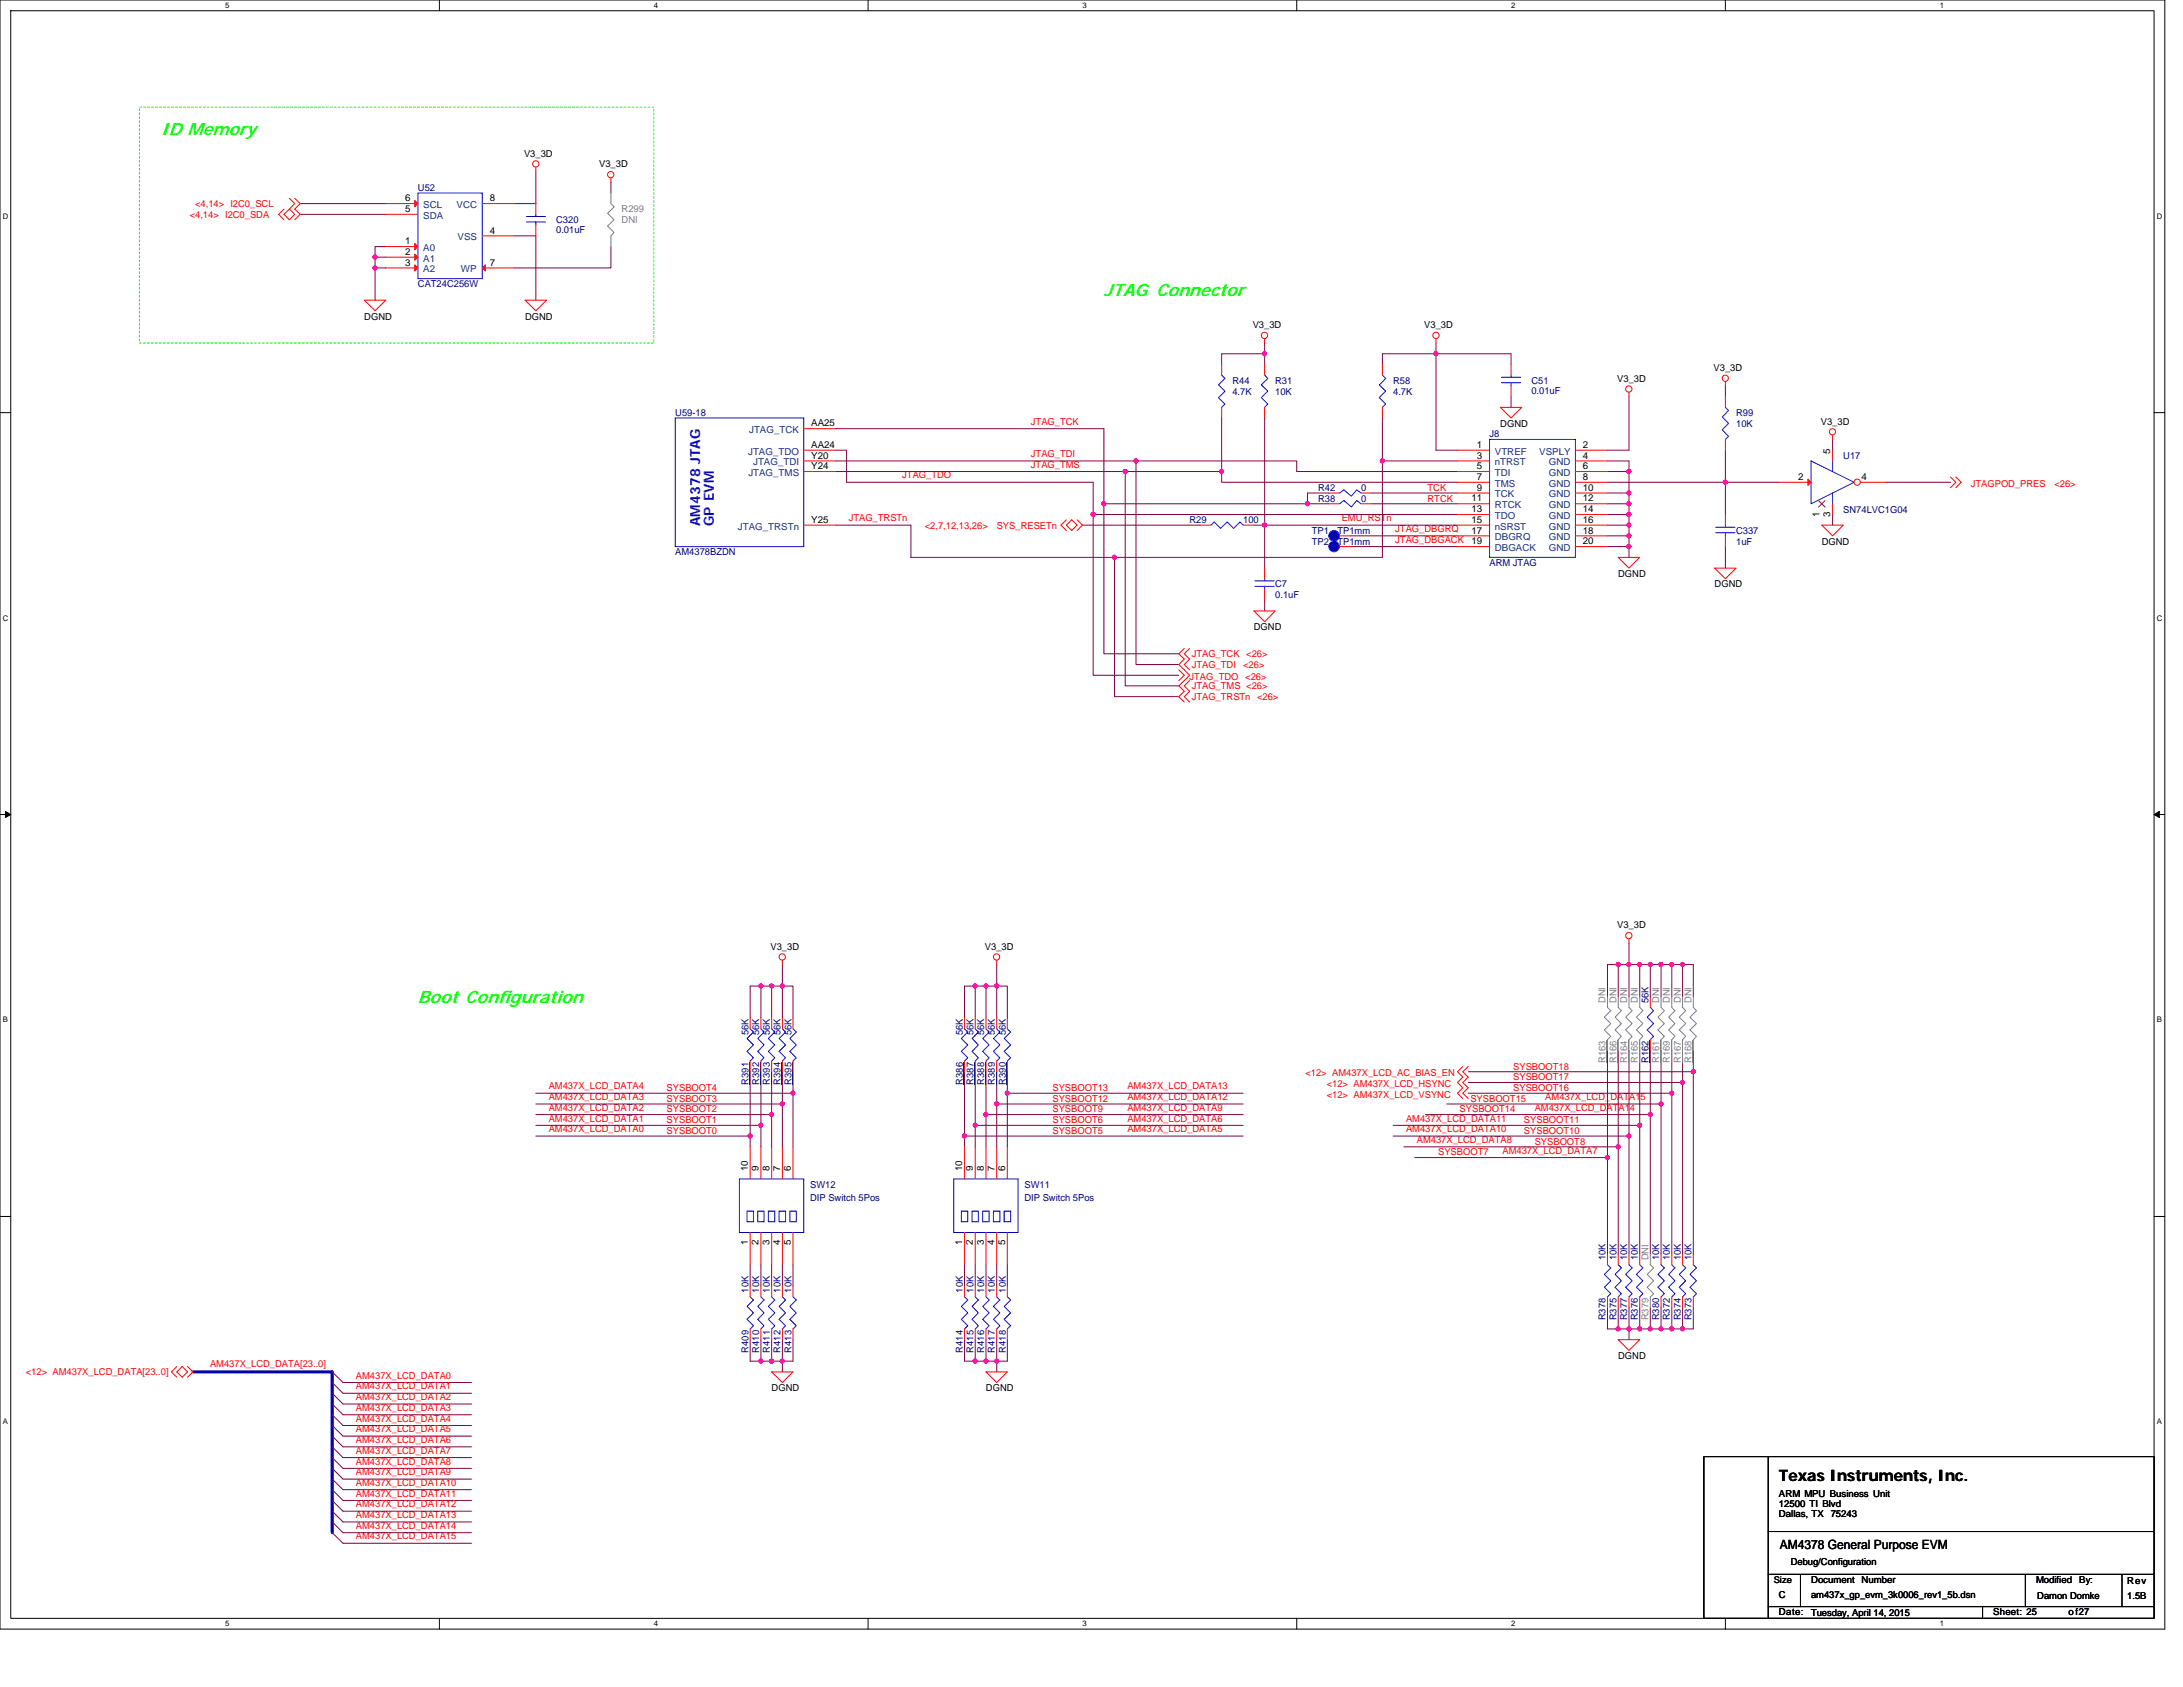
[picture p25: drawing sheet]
<svg xmlns="http://www.w3.org/2000/svg" width="279mm" height="216mm" viewBox="0 0 279 216" stroke-linecap="round" stroke-linejoin="round" font-family="sans-serif">
<defs><g id="words">
<g font-size="2.3" fill="#0f0">
<text x="20.6" y="17.3">ID Memory</text>
<text x="141.3" y="37.8">JTAG Connector</text>
<text x="53.5" y="128.4">Boot Configuration</text>
</g>
<text font-size="2" x="227.7" y="189.5">Texas Instruments, Inc.</text>
<g font-size="1.8" fill="#00f">
<text x="89.6" y="67.4" transform="rotate(-90 89.6 67.4)">AM4378 JTAG</text>
<text x="91.4" y="67.4" transform="rotate(-90 91.4 67.4)">GP EVM</text>
</g>
<text font-size="1.6" x="227.8" y="198.2">AM4378 General Purpose EVM</text>
<g font-size="1.2">
<text x="67.1" y="20">V3_3D</text>
<text x="76.7" y="21.4">V3_3D</text>
<text x="51.9" y="25.8">6</text>
<text x="51.9" y="27.1">5</text>
<text x="62.7" y="29.9">4</text>
<text x="62.7" y="25.8">8</text>
<text x="51.9" y="31.3">1</text>
<text x="51.9" y="32.6">2</text>
<text x="51.9" y="34">3</text>
<text x="62.7" y="34">7</text>
<text x="46.6" y="40.9">DGND</text>
<text x="67.2" y="40.9">DGND</text>
<text x="160.3" y="42">V3_3D</text>
<text x="182.3" y="42">V3_3D</text>
<text x="219.3" y="47.5">V3_3D</text>
<text x="207" y="48.9">V3_3D</text>
<text x="103.8" y="58.7">Y20</text>
<text x="103.8" y="54.6">AA25</text>
<text x="103.8" y="57.3">AA24</text>
<text x="189" y="57.3">1</text>
<text x="189" y="58.7">3</text>
<text x="192" y="54.6">DGND</text>
<text x="202.6" y="57.3">2</text>
<text x="202.6" y="58.7">4</text>
<text x="233" y="54.3">V3_3D</text>
<text x="234.3" y="58" transform="rotate(-90 234.3 58)">5</text>
<text x="103.8" y="60">Y24</text>
<text x="188.3" y="64.2">11</text>
<text x="188.3" y="65.6">13</text>
<text x="189" y="60">5</text>
<text x="189" y="61.4">7</text>
<text x="189" y="62.8">9</text>
<text x="202.6" y="60">6</text>
<text x="202.6" y="61.4">8</text>
<text x="202.6" y="62.8">10</text>
<text x="202.6" y="64.2">12</text>
<text x="202.6" y="65.6">14</text>
<text x="230.2" y="61.4">2</text>
<text x="238.3" y="61.4">4</text>
<text x="103.8" y="66.9">Y25</text>
<text x="188.3" y="66.9">15</text>
<text x="188.3" y="68.3">17</text>
<text x="188.3" y="69.7">19</text>
<text x="202.6" y="66.9">16</text>
<text x="202.6" y="68.3">18</text>
<text x="202.6" y="69.7">20</text>
<text x="232.9" y="66.1" transform="rotate(-90 232.9 66.1)">1</text>
<text x="233.2" y="69.7">DGND</text>
<text x="234.3" y="66.1" transform="rotate(-90 234.3 66.1)">3</text>
<text x="207.1" y="73.8">DGND</text>
<text x="219.5" y="75.2">DGND</text>
<text x="160.5" y="80.7">DGND</text>
<text x="207" y="118.8">V3_3D</text>
<text x="98.6" y="121.6">V3_3D</text>
<text x="126" y="121.6">V3_3D</text>
<text x="95.7" y="149.9" transform="rotate(-90 95.7 149.9)">10</text>
<text x="97.1" y="149.9" transform="rotate(-90 97.1 149.9)">9</text>
<text x="98.5" y="149.9" transform="rotate(-90 98.5 149.9)">8</text>
<text x="99.8" y="149.9" transform="rotate(-90 99.8 149.9)">7</text>
<text x="101.2" y="149.9" transform="rotate(-90 101.2 149.9)">6</text>
<text x="123.1" y="149.9" transform="rotate(-90 123.1 149.9)">10</text>
<text x="124.5" y="149.9" transform="rotate(-90 124.5 149.9)">9</text>
<text x="125.9" y="149.9" transform="rotate(-90 125.9 149.9)">8</text>
<text x="127.3" y="149.9" transform="rotate(-90 127.3 149.9)">7</text>
<text x="128.6" y="149.9" transform="rotate(-90 128.6 149.9)">6</text>
<text x="95.7" y="159.4" transform="rotate(-90 95.7 159.4)">1</text>
<text x="97.1" y="159.4" transform="rotate(-90 97.1 159.4)">2</text>
<text x="98.5" y="159.4" transform="rotate(-90 98.5 159.4)">3</text>
<text x="99.8" y="159.4" transform="rotate(-90 99.8 159.4)">4</text>
<text x="101.2" y="159.4" transform="rotate(-90 101.2 159.4)">5</text>
<text x="123.1" y="159.4" transform="rotate(-90 123.1 159.4)">1</text>
<text x="124.5" y="159.4" transform="rotate(-90 124.5 159.4)">2</text>
<text x="125.9" y="159.4" transform="rotate(-90 125.9 159.4)">3</text>
<text x="127.3" y="159.4" transform="rotate(-90 127.3 159.4)">4</text>
<text x="128.6" y="159.4" transform="rotate(-90 128.6 159.4)">5</text>
<text x="207.1" y="173.9">DGND</text>
<text x="98.8" y="178.1">DGND</text>
<text x="126.2" y="178.1">DGND</text>
<text x="227.7" y="191.6">ARM MPU Business Unit</text>
<text x="227.7" y="192.9">12500 TI Blvd</text>
<text x="227.7" y="194.2">Dallas, TX</text>
<text x="234.3" y="194.2">75243</text>
<text x="227" y="202.6">Size</text>
<text x="229.2" y="200.3">Debug/Configuration</text>
<text x="231.8" y="202.6">Document</text>
<text x="238.3" y="202.6">Number</text>
<text x="260.6" y="202.6">Modified</text>
<text x="266.1" y="202.6">By:</text>
<text x="272.3" y="202.8">Rev</text>
<text x="227.7" y="206.7">Date:</text>
<text x="227.7" y="204.5">C</text>
<text x="231.8" y="206.9">Tuesday, April 14, 2015</text>
<text x="231.8" y="204.5">am437x_gp_evm_3k0006_rev1_5b.dsn</text>
<text x="255.1" y="206.7">Sheet: 25</text>
<text x="260.8" y="204.7">Damon Domke</text>
<text x="264.7" y="206.7">of27</text>
<text x="272.3" y="204.7">1.5B</text>
</g>
<g font-size="1.2" fill="#f00">
<text x="24.3" y="27.9">&lt;4,14&gt; I2C0_SDA</text>
<text x="25" y="26.5">&lt;4,14&gt; I2C0_SCL</text>
<text x="132" y="54.4">JTAG_TCK</text>
<text x="132" y="58.5">JTAG_TDI</text>
<text x="132" y="59.9">JTAG_TMS</text>
<text x="115.5" y="61.2">JTAG_TDO</text>
<text x="182.7" y="62.8">TCK</text>
<text x="182.7" y="64.2">RTCK</text>
<text x="252.2" y="62.3">JTAGPOD_PRES</text>
<text x="262.9" y="62.3">&lt;26&gt;</text>
<text x="108.6" y="66.7">JTAG_TRSTn</text>
<text x="118.4" y="67.6">&lt;2,7,12,13,26&gt;</text>
<text x="127.6" y="67.6">SYS_RESETn</text>
<text x="171.7" y="66.7">EMU_RSTn</text>
<text x="178.6" y="68.1">JTAG_DBGRQ</text>
<text x="178.6" y="69.5">JTAG_DBGACK</text>
<text x="152.3" y="87">JTAG_TDO</text>
<text x="152.5" y="84.1">JTAG_TCK &lt;26&gt;</text>
<text x="152.5" y="85.5">JTAG_TDI</text>
<text x="152.5" y="88.2">JTAG_TMS &lt;26&gt;</text>
<text x="152.5" y="89.6">JTAG_TRSTn &lt;26&gt;</text>
<text x="159.1" y="85.5">&lt;26&gt;</text>
<text x="159.4" y="87">&lt;26&gt;</text>
<text x="167.1" y="137.7">&lt;12&gt; AM437X_LCD_AC_BIAS_EN</text>
<text x="193.7" y="136.9">SYSBOOT18</text>
<text x="70.2" y="143.5">AM437X_LCD_DATA1</text>
<text x="70.2" y="142.2">AM437X_LCD_DATA2</text>
<text x="70.2" y="140.8">AM437X_LCD_DATA3</text>
<text x="70.2" y="139.4">AM437X_LCD_DATA4</text>
<text x="85.3" y="143.7">SYSBOOT1</text>
<text x="85.3" y="142.4">SYSBOOT2</text>
<text x="85.3" y="141">SYSBOOT3</text>
<text x="85.3" y="139.6">SYSBOOT4</text>
<text x="134.7" y="143.7">SYSBOOT6</text>
<text x="134.7" y="142.4">SYSBOOT9</text>
<text x="134.7" y="141">SYSBOOT12</text>
<text x="134.7" y="139.6">SYSBOOT13</text>
<text x="144.3" y="143.5">AM437X_LCD_DATA6</text>
<text x="144.3" y="142.2">AM437X_LCD_DATA9</text>
<text x="144.3" y="140.8">AM437X_LCD_DATA12</text>
<text x="144.3" y="139.4">AM437X_LCD_DATA13</text>
<text x="169.8" y="140.5">&lt;12&gt; AM437X_LCD_VSYNC</text>
<text x="169.8" y="139.1">&lt;12&gt; AM437X_LCD_HSYNC</text>
<text x="180" y="143.5">AM437X_LCD_DATA11</text>
<text x="186.8" y="142.4">SYSBOOT14</text>
<text x="188.2" y="141">SYSBOOT15</text>
<text x="193.7" y="139.6">SYSBOOT16</text>
<text x="193.7" y="138.3">SYSBOOT17</text>
<text x="195.1" y="143.7">SYSBOOT11</text>
<text x="196.4" y="142.2">AM437X_LCD_DATA14</text>
<text x="197.8" y="140.8">AM437X_LCD_DATA15</text>
<text x="70.2" y="144.9">AM437X_LCD_DATA0</text>
<text x="85.3" y="145.1">SYSBOOT0</text>
<text x="134.7" y="145.1">SYSBOOT5</text>
<text x="144.3" y="144.9">AM437X_LCD_DATA5</text>
<text x="180" y="144.9">AM437X_LCD_DATA10</text>
<text x="181.3" y="146.3">AM437X_LCD_DATA8</text>
<text x="184.1" y="147.9">SYSBOOT7</text>
<text x="192.3" y="147.7">AM437X_LCD_DATA7</text>
<text x="195.1" y="145.1">SYSBOOT10</text>
<text x="196.4" y="146.5">SYSBOOT8</text>
<text x="3.3" y="176">&lt;12&gt; AM437X_LCD_DATA[23..0]</text>
<text x="26.9" y="175">AM437X_LCD_DATA[23..0]</text>
<text x="45.6" y="176.4">AM437X_LCD_DATA0</text>
<text x="45.6" y="177.8">AM437X_LCD_DATA1</text>
<text x="45.6" y="179.2">AM437X_LCD_DATA2</text>
<text x="45.6" y="180.6">AM437X_LCD_DATA3</text>
<text x="45.6" y="181.9">AM437X_LCD_DATA4</text>
<text x="45.6" y="183.3">AM437X_LCD_DATA5</text>
<text x="45.6" y="184.7">AM437X_LCD_DATA6</text>
<text x="45.6" y="186.1">AM437X_LCD_DATA7</text>
<text x="45.6" y="187.4">AM437X_LCD_DATA8</text>
<text x="45.6" y="188.8">AM437X_LCD_DATA9</text>
<text x="45.6" y="190.2">AM437X_LCD_DATA10</text>
<text x="45.6" y="191.5">AM437X_LCD_DATA11</text>
<text x="45.6" y="197">AM437X_LCD_DATA15</text>
<text x="45.6" y="195.7">AM437X_LCD_DATA14</text>
<text x="45.6" y="194.3">AM437X_LCD_DATA13</text>
<text x="45.6" y="192.9">AM437X_LCD_DATA12</text>
</g>
<g font-size="1.2" fill="#000080">
<text x="53.5" y="24.4">U52</text>
<text x="71.2" y="28.6">C320</text>
<text x="71.2" y="29.8">0.01uF</text>
<text x="53.5" y="36.8">CAT24C256W</text>
<text x="86.4" y="53.3">U59-18</text>
<text x="157.7" y="49.1">R44</text>
<text x="157.7" y="50.5">4.7K</text>
<text x="163.2" y="49.1">R31</text>
<text x="163.2" y="50.5">10K</text>
<text x="178.3" y="49.1">R58</text>
<text x="178.3" y="50.5">4.7K</text>
<text x="196" y="49.1">C51</text>
<text x="196" y="50.4">0.01uF</text>
<text x="222.2" y="53.3">R99</text>
<text x="190.6" y="56">J8</text>
<text x="222.2" y="54.6">10K</text>
<text x="235.9" y="58.7">U17</text>
<text x="168.7" y="62.8">R42</text>
<text x="168.7" y="64.2">R38</text>
<text x="174.2" y="62.8">0</text>
<text x="174.2" y="64.2">0</text>
<text x="235.9" y="65.6">SN74LVC1G04</text>
<text x="86.4" y="71.1">AM4378BZDN</text>
<text x="152.3" y="67">R29</text>
<text x="159.1" y="67">100</text>
<text x="167.9" y="68.3">TP1</text>
<text x="167.9" y="69.7">TP2</text>
<text x="171.2" y="68.3">TP1mm</text>
<text x="171.2" y="69.7">TP1mm</text>
<text x="222.2" y="68.3">C337</text>
<text x="222.2" y="69.7">1uF</text>
<text x="163.2" y="75.2">C7</text>
<text x="163.2" y="76.6">0.1uF</text>
<text x="190.6" y="72.5">ARM JTAG</text>
<text x="211" y="128.4" transform="rotate(-90 211 128.4)">56K</text>
<text x="95.8" y="132.5" transform="rotate(-90 95.8 132.5)">56K</text>
<text x="97.2" y="132.5" transform="rotate(-90 97.2 132.5)">56K</text>
<text x="98.5" y="132.5" transform="rotate(-90 98.5 132.5)">56K</text>
<text x="99.9" y="132.5" transform="rotate(-90 99.9 132.5)">56K</text>
<text x="101.3" y="132.5" transform="rotate(-90 101.3 132.5)">56K</text>
<text x="123.2" y="132.5" transform="rotate(-90 123.2 132.5)">56K</text>
<text x="124.6" y="132.5" transform="rotate(-90 124.6 132.5)">56K</text>
<text x="126" y="132.5" transform="rotate(-90 126 132.5)">56K</text>
<text x="127.3" y="132.5" transform="rotate(-90 127.3 132.5)">56K</text>
<text x="128.7" y="132.5" transform="rotate(-90 128.7 132.5)">56K</text>
<text x="211" y="136.1" transform="rotate(-90 211 136.1)">R162</text>
<text x="95.8" y="138.8" transform="rotate(-90 95.8 138.8)">R391</text>
<text x="97.2" y="138.8" transform="rotate(-90 97.2 138.8)">R392</text>
<text x="98.5" y="138.8" transform="rotate(-90 98.5 138.8)">R393</text>
<text x="99.9" y="138.8" transform="rotate(-90 99.9 138.8)">R394</text>
<text x="101.3" y="138.8" transform="rotate(-90 101.3 138.8)">R395</text>
<text x="123.2" y="138.8" transform="rotate(-90 123.2 138.8)">R386</text>
<text x="124.6" y="138.8" transform="rotate(-90 124.6 138.8)">R387</text>
<text x="126" y="138.8" transform="rotate(-90 126 138.8)">R388</text>
<text x="127.3" y="138.8" transform="rotate(-90 127.3 138.8)">R389</text>
<text x="128.7" y="138.8" transform="rotate(-90 128.7 138.8)">R390</text>
<text x="103.7" y="152">SW12</text>
<text x="103.7" y="153.6">DIP Switch 5Pos</text>
<text x="131.1" y="152">SW11</text>
<text x="131.1" y="153.6">DIP Switch 5Pos</text>
<text x="205.5" y="161.3" transform="rotate(-90 205.5 161.3)">10K</text>
<text x="206.9" y="161.3" transform="rotate(-90 206.9 161.3)">10K</text>
<text x="208.3" y="161.3" transform="rotate(-90 208.3 161.3)">10K</text>
<text x="209.6" y="161.3" transform="rotate(-90 209.6 161.3)">10K</text>
<text x="212.4" y="161.3" transform="rotate(-90 212.4 161.3)">10K</text>
<text x="213.7" y="161.3" transform="rotate(-90 213.7 161.3)">10K</text>
<text x="215.1" y="161.3" transform="rotate(-90 215.1 161.3)">10K</text>
<text x="216.5" y="161.3" transform="rotate(-90 216.5 161.3)">10K</text>
<text x="95.8" y="165.4" transform="rotate(-90 95.8 165.4)">10K</text>
<text x="97.2" y="165.4" transform="rotate(-90 97.2 165.4)">10K</text>
<text x="98.5" y="165.4" transform="rotate(-90 98.5 165.4)">10K</text>
<text x="99.9" y="165.4" transform="rotate(-90 99.9 165.4)">10K</text>
<text x="101.3" y="165.4" transform="rotate(-90 101.3 165.4)">10K</text>
<text x="123.2" y="165.4" transform="rotate(-90 123.2 165.4)">10K</text>
<text x="124.6" y="165.4" transform="rotate(-90 124.6 165.4)">10K</text>
<text x="126" y="165.4" transform="rotate(-90 126 165.4)">10K</text>
<text x="127.3" y="165.4" transform="rotate(-90 127.3 165.4)">10K</text>
<text x="128.7" y="165.4" transform="rotate(-90 128.7 165.4)">10K</text>
<text x="95.8" y="173.1" transform="rotate(-90 95.8 173.1)">R409</text>
<text x="97.2" y="173.1" transform="rotate(-90 97.2 173.1)">R410</text>
<text x="98.5" y="173.1" transform="rotate(-90 98.5 173.1)">R411</text>
<text x="99.9" y="173.1" transform="rotate(-90 99.9 173.1)">R412</text>
<text x="101.3" y="173.1" transform="rotate(-90 101.3 173.1)">R413</text>
<text x="123.2" y="173.1" transform="rotate(-90 123.2 173.1)">R414</text>
<text x="124.6" y="173.1" transform="rotate(-90 124.6 173.1)">R415</text>
<text x="126" y="173.1" transform="rotate(-90 126 173.1)">R416</text>
<text x="127.3" y="173.1" transform="rotate(-90 127.3 173.1)">R417</text>
<text x="128.7" y="173.1" transform="rotate(-90 128.7 173.1)">R418</text>
<text x="205.5" y="169" transform="rotate(-90 205.5 169)">R378</text>
<text x="206.9" y="169" transform="rotate(-90 206.9 169)">R375</text>
<text x="208.3" y="169" transform="rotate(-90 208.3 169)">R377</text>
<text x="209.6" y="169" transform="rotate(-90 209.6 169)">R376</text>
<text x="212.4" y="169" transform="rotate(-90 212.4 169)">R380</text>
<text x="213.7" y="169" transform="rotate(-90 213.7 169)">R372</text>
<text x="215.1" y="169" transform="rotate(-90 215.1 169)">R374</text>
<text x="216.5" y="169" transform="rotate(-90 216.5 169)">R373</text>
</g>
<g font-size="1.2" fill="#004080">
<text x="54.2" y="26.6">SCL</text>
<text x="54.2" y="28">SDA</text>
<text x="58.4" y="26.6">VCC</text>
<text x="54.2" y="32.1">A0</text>
<text x="54.2" y="33.5">A1</text>
<text x="54.2" y="34.9">A2</text>
<text x="58.6" y="30.8">VSS</text>
<text x="59" y="34.9">WP</text>
<text x="95.8" y="58.2">JTAG_TDO</text>
<text x="95.9" y="55.4">JTAG_TCK</text>
<text x="96.4" y="59.6">JTAG_TDI</text>
<text x="191.3" y="58.2">VTREF</text>
<text x="191.3" y="59.6">nTRST</text>
<text x="197" y="58.2">VSPLY</text>
<text x="198.2" y="59.6">GND</text>
<text x="95.8" y="60.9">JTAG_TMS</text>
<text x="191.3" y="60.9">TDI</text>
<text x="191.3" y="62.3">TMS</text>
<text x="191.3" y="63.7">TCK</text>
<text x="191.3" y="65">RTCK</text>
<text x="198.2" y="60.9">GND</text>
<text x="198.2" y="62.3">GND</text>
<text x="198.2" y="63.7">GND</text>
<text x="198.2" y="65">GND</text>
<text x="94.4" y="67.8">JTAG_TRSTn</text>
<text x="191.3" y="66.4">TDO</text>
<text x="191.3" y="67.8">nSRST</text>
<text x="191.3" y="69.2">DBGRQ</text>
<text x="191.3" y="70.5">DBGACK</text>
<text x="198.2" y="66.4">GND</text>
<text x="198.2" y="67.8">GND</text>
<text x="198.2" y="69.2">GND</text>
<text x="198.2" y="70.5">GND</text>
</g>
<g font-size="1.2" fill="#808080">
<text x="79.6" y="27.2">R299</text>
<text x="79.6" y="28.6">DNI</text>
<text x="205.5" y="128.4" transform="rotate(-90 205.5 128.4)">DNI</text>
<text x="206.9" y="128.4" transform="rotate(-90 206.9 128.4)">DNI</text>
<text x="208.3" y="128.4" transform="rotate(-90 208.3 128.4)">DNI</text>
<text x="209.6" y="128.4" transform="rotate(-90 209.6 128.4)">DNI</text>
<text x="212.4" y="128.4" transform="rotate(-90 212.4 128.4)">DNI</text>
<text x="213.7" y="128.4" transform="rotate(-90 213.7 128.4)">DNI</text>
<text x="215.1" y="128.4" transform="rotate(-90 215.1 128.4)">DNI</text>
<text x="216.5" y="128.4" transform="rotate(-90 216.5 128.4)">DNI</text>
<text x="205.5" y="136.1" transform="rotate(-90 205.5 136.1)">R163</text>
<text x="206.9" y="136.1" transform="rotate(-90 206.9 136.1)">R166</text>
<text x="208.3" y="136.1" transform="rotate(-90 208.3 136.1)">R164</text>
<text x="209.6" y="136.1" transform="rotate(-90 209.6 136.1)">R165</text>
<text x="212.4" y="136.1" transform="rotate(-90 212.4 136.1)">R161</text>
<text x="213.7" y="136.1" transform="rotate(-90 213.7 136.1)">R169</text>
<text x="215.1" y="136.1" transform="rotate(-90 215.1 136.1)">R167</text>
<text x="216.5" y="136.1" transform="rotate(-90 216.5 136.1)">R168</text>
<text x="211" y="161.3" transform="rotate(-90 211 161.3)">DNI</text>
<text x="211" y="169" transform="rotate(-90 211 169)">R379</text>
</g>
<g font-size="1">
<text x="28.8" y="1">5</text>
<text x="83.7" y="1">4</text>
<text x="138.5" y="1">3</text>
<text x="193.4" y="1">2</text>
<text x="248.3" y="1">1</text>
<text x=".4" y="28">D</text>
<text x="276.1" y="28">D</text>
<text x=".4" y="79.4">C</text>
<text x="276.1" y="79.4">C</text>
<text x=".4" y="130.9">B</text>
<text x="276.1" y="130.9">B</text>
<text x=".4" y="182.3">A</text>
<text x="276.1" y="182.3">A</text>
<text x="28.8" y="208.2">5</text>
<text x="83.7" y="208.2">4</text>
<text x="138.5" y="208.2">3</text>
<text x="193.4" y="208.2">2</text>
<text x="248.3" y="208.2">1</text>
</g>
</g></defs>
<path d="M0 0h277.1v208.5h-277.1zM1.4 1.4h274.3v205.7h-274.3z" fill="none" stroke="#000" stroke-width=".13"/>
<g fill="#fff">
<path d="M28.8 .1h.6v1.1h-.6z"/>
<path d="M28.8 207.3h.6v1.1h-.6z"/>
</g>
<path d="M56.2 0v1.4M56.2 207.1v1.4" fill="none" stroke="#000" stroke-width=".13"/>
<g fill="#fff">
<path d="M83.7 .1h.5v1.1h-.5z"/>
<path d="M83.7 207.3h.5v1.1h-.5z"/>
</g>
<path d="M111.1 0v1.4M111.1 207.1v1.4" fill="none" stroke="#000" stroke-width=".13"/>
<g fill="#fff">
<path d="M138.5 .1h.6v1.1h-.6z"/>
<path d="M138.5 207.3h.6v1.1h-.6z"/>
</g>
<path d="M166 0v1.4M166 207.1v1.4" fill="none" stroke="#000" stroke-width=".13"/>
<g fill="#fff">
<path d="M193.4 .1h.6v1.1h-.6z"/>
<path d="M193.4 207.3h.6v1.1h-.6z"/>
</g>
<path d="M220.8 0v1.4M220.8 207.1v1.4" fill="none" stroke="#000" stroke-width=".13"/>
<g fill="#fff">
<path d="M248.3 .1h.5v1.1h-.5z"/>
<path d="M248.3 207.3h.5v1.1h-.5z"/>
<path d="M.4 27.1h.7v1.1h-.7z"/>
<path d="M276.1 27.1h.7v1.1h-.7z"/>
<path d="M.4 78.5h.7v1.1h-.7z"/>
<path d="M276.1 78.5h.7v1.1h-.7z"/>
</g>
<path d="M0 52.8h1.4M275.7 52.8h1.4" fill="none" stroke="#000" stroke-width=".13"/>
<g fill="#fff">
<path d="M.4 130h.6v1.1h-.6z"/>
<path d="M276.1 130h.6v1.1h-.6z"/>
</g>
<path d="M0 104.2h1.4M275.7 104.2h1.4" fill="none" stroke="#000" stroke-width=".13"/>
<path d="M.7 103.8l.7 .4-.7 .4zM275.7 104.2l.7-.4v.8z" fill="#000" stroke="#000" stroke-width=".13"/>
<g fill="#fff">
<path d="M.4 181.4h.6v1.1h-.6z"/>
<path d="M276.1 181.4h.6v1.1h-.6z"/>
</g>
<path d="M0 155.7h1.4M275.7 155.7h1.4M218.1 186.4h57.6v20.7h-57.6zM226.3 186.4v20.6M226.3 196h49.4M226.3 201.5h49.4M226.3 205.6h49.4M230.4 201.5v4.1M253.7 205.6v1.4M259.2 201.5v4.1M271.6 201.5v4.1" fill="none" stroke="#000" stroke-width=".13"/>
<path d="M17.8 13.7h65.9v30.2h-65.9z" fill="none" stroke="#0f0" stroke-width=".13" stroke-dasharray=".3 .3"/>
<g fill="none" stroke="#800040" stroke-width=".13">
<path d="M38.4 26.1h11M38.4 27.4h11M48 32.9v1.4M48 34.3h1.4M48 32.9h1.4M48 34.3v4.1M49.4 31.6h-1.4v1.3M65.8 30.2h2.8v8.2M68.6 21.9v4.2h-2.8M78.2 23.3v1.4M78.2 31.6v2.7h-12.4M107 54.9h34.3v9.6"/>
<path d="M107 57.6h1.4v4.1h31.5v4.1M107 59h38.4M145.4 59v26h5.5M145.4 59h20.6v1.3h20.5M156.4 53.5v6.8M161.9 53.5v13.7h24.6M161.9 45.3h-5.5v1.3M161.9 45.3v1.3M161.9 43.9v1.4M176.9 59v12.3h-34.3M176.9 53.5v5.5M176.9 59h9.6"/>
<path d="M183.8 45.3v12.3h2.7M183.8 45.3h-6.9v1.3M183.8 43.9v1.4M183.8 45.3h9.6v1.3M193.4 50.8v1.3M205.7 59h2.8v1.3M208.5 50.8v6.8h-2.8M220.8 49.4v1.4M220.8 57.6v4.1M234.5 56.2v1.4M107 60.3h37M107 67.2h9.6v4.1h26v17.9h8.3"/>
<path d="M138.5 67.2h15.1M139.9 65.8v20.6h11M139.9 65.8h46.6M141.3 64.5v19.2h9.6M141.3 64.5h26M144 60.3v27.5h6.9M144 60.3h12.4M156.4 60.3v1.4h30.1M160.5 67.2h1.4v5.5M161.9 76.8v1.4M167.3 64.5h2.8M170.1 63.1h-2.8v1.4"/>
<path d="M172.8 68.6h13.7M172.8 70h13.7M175.6 63.1h10.9M175.6 64.5h10.9M205.7 61.7h15.1M205.7 64.5h2.8M205.7 63.1h2.8v1.4M205.7 70h2.8M205.7 67.2h2.8M205.7 68.6h2.8v1.4M205.7 65.8h2.8M205.7 60.3h2.8"/>
<path d="M208.5 65.8v1.4M208.5 70v1.3M208.5 60.3v2.8M208.5 67.2v1.4M208.5 64.5v1.3M220.8 61.7v4.1M220.8 70v2.7M220.8 61.7h6.9M234.5 65.8v1.4M241.4 61.7h8.2M68.6 139.9h32.9M96 137.2v8.2"/>
<path d="M97.4 126.2h1.4M97.4 126.2h-1.4v4.1M97.4 126.2v4.1M97.4 137.2v6.8M98.8 126.2h1.3v4.1M98.8 137.2v5.4M98.8 126.2v4.1M100.1 137.2v4.1M100.1 123.4v2.8h1.4v4.1M101.5 139.9v6.9M101.5 137.2v2.7M123.4 137.2v8.2"/>
<path d="M124.8 126.2h-1.4v4.1M124.8 126.2h1.4M124.8 126.2v4.1M124.8 137.2v6.8M126.2 126.2h1.4M126.2 126.2v4.1M126.2 137.2v5.4M127.6 126.2h1.3v4.1M127.6 126.2v4.1M127.6 123.4v2.8M127.6 137.2v4.1M128.9 139.9v6.9"/>
<path d="M128.9 139.9h30.2M128.9 137.2v2.7M187.9 139.9h26.1M187.9 138.5h27.4M187.9 137.2h28.8M205.7 127.6v-4.2h1.4v4.2M205.7 134.4v13.7M207.1 134.4v12.4M207.1 123.4h2.8M208.5 120.7v6.9M208.5 134.4v11M209.9 123.4v4.2"/>
<path d="M209.9 123.4h1.3v4.2M209.9 134.4v9.6M211.2 134.4v8.2M211.2 123.4h1.4M212.6 123.4v4.2M212.6 123.4h1.4M212.6 134.4v6.9M214 139.9v20.6M214 123.4v4.2M214 134.4v5.5M214 123.4h1.3M215.3 134.4v4.1"/>
<path d="M215.3 138.5v22M215.3 123.4v4.2M215.3 123.4h1.4v4.2M216.7 134.4v2.8M216.7 137.2v23.3M68.6 145.4h27.4M68.6 141.3h31.5M68.6 144h28.8M68.6 142.6h30.2M96 145.4v1.4M97.4 144v2.8M98.8 142.6v4.2"/>
<path d="M100.1 141.3v5.5M123.4 145.4v1.4M123.4 145.4h35.7M124.8 144h34.3M124.8 144v2.8M126.2 142.6v4.2M126.2 142.6h32.9M127.6 141.3h31.5M127.6 141.3v5.5M178.3 145.4h30.2M178.3 144h31.6M179.7 146.8h27.4"/>
<path d="M181.1 148.1h24.6M182.4 142.6h28.8M185.2 141.3h27.4M205.7 148.1v12.4M207.1 146.8v13.7M208.5 145.4v15.1M209.9 144v16.5M211.2 142.6v17.9M212.6 141.3v19.2M42.5 175.6l1.4 1.3h16.4M42.5 176.9l1.4 1.4h16.4M42.5 178.3l1.4 1.4h16.4"/>
<path d="M42.5 179.7l1.4 1.4h16.4M96 161.9v2.7M96 171.4v2.8h1.4M97.4 174.2h1.4M97.4 171.4v2.8M97.4 161.9v2.7M98.8 174.2h1.3M98.8 171.4v2.8M98.8 161.9v2.7M100.1 161.9v2.7M100.1 174.2v1.4M100.1 171.4v2.8"/>
<path d="M101.5 171.5v2.7h-1.4M101.5 161.9v2.7M123.4 161.9v2.7M123.4 171.4v2.8h1.4M124.8 171.4v2.8M124.8 174.2h1.4M124.8 161.9v2.7M126.2 174.2h1.4M126.2 171.4v2.8M126.2 161.9v2.7M127.6 161.9v2.7M127.6 174.2v1.4"/>
<path d="M127.6 171.5v2.7M128.9 171.5v2.7h-1.3M128.9 161.9v2.7M205.7 167.3v2.8h1.4M207.1 170.1h1.4v1.3M207.1 167.3v2.8M208.5 167.3v2.8h1.4M209.9 167.3v2.8M209.9 170.1h1.3M211.2 167.3v2.8M211.2 170.1h1.4M212.6 167.3v2.8"/>
<path d="M212.6 170.1h1.4M214 167.3v2.8M214 170.1h1.3M215.3 167.3v2.8M216.7 167.3v2.8h-1.4M42.5 181.1l1.4 1.3h16.4M42.5 182.4l1.4 1.4h16.4M42.5 183.8l1.4 1.4h16.4M42.5 185.2l1.4 1.3h16.4M42.5 186.5l1.4 1.4h16.4M42.5 187.9l1.4 1.4h16.4M42.5 189.3l1.4 1.3h16.4"/>
<path d="M42.5 190.6l1.4 1.4h16.4M42.5 196.2l1.4 1.3h16.4M42.5 194.8l1.4 1.4h16.4M42.5 193.4l1.4 1.4h16.4M42.5 192l1.4 1.4h16.4"/>
</g>
<g fill="#f0f" stroke="#f0f" stroke-width=".13">
<circle cx="96" cy="145.4" r=".27"/>
<circle cx="97.4" cy="144" r=".27"/>
<circle cx="98.7" cy="142.6" r=".27"/>
<circle cx="100.1" cy="141.3" r=".27"/>
<circle cx="98.7" cy="126.2" r=".27"/>
<circle cx="97.4" cy="126.2" r=".27"/>
<circle cx="100.1" cy="126.2" r=".27"/>
<circle cx="97.4" cy="174.2" r=".27"/>
<circle cx="48" cy="32.9" r=".27"/>
<circle cx="48" cy="34.3" r=".27"/>
<circle cx="124.8" cy="126.2" r=".27"/>
<circle cx="126.2" cy="126.2" r=".27"/>
<circle cx="127.6" cy="126.2" r=".27"/>
<circle cx="124.8" cy="174.2" r=".27"/>
<circle cx="126.2" cy="174.2" r=".27"/>
<circle cx="127.6" cy="174.2" r=".27"/>
<circle cx="98.7" cy="174.2" r=".27"/>
<circle cx="100.1" cy="174.2" r=".27"/>
<circle cx="208.5" cy="67.2" r=".27"/>
<circle cx="208.5" cy="65.8" r=".27"/>
<circle cx="208.5" cy="64.5" r=".27"/>
<circle cx="208.5" cy="63.1" r=".27"/>
<circle cx="208.5" cy="69.9" r=".27"/>
<circle cx="208.5" cy="68.6" r=".27"/>
<circle cx="208.5" cy="60.3" r=".27"/>
<circle cx="183.8" cy="45.3" r=".27"/>
<circle cx="176.9" cy="59" r=".27"/>
<circle cx="167.3" cy="64.5" r=".27"/>
<circle cx="161.8" cy="67.2" r=".27"/>
<circle cx="139.9" cy="65.8" r=".27"/>
<circle cx="156.3" cy="60.3" r=".27"/>
<circle cx="145.4" cy="59" r=".27"/>
<circle cx="141.3" cy="64.5" r=".27"/>
<circle cx="142.6" cy="71.3" r=".27"/>
<circle cx="144" cy="60.3" r=".27"/>
<circle cx="161.8" cy="45.3" r=".27"/>
<circle cx="220.8" cy="61.7" r=".27"/>
<circle cx="123.4" cy="145.4" r=".27"/>
<circle cx="124.8" cy="144" r=".27"/>
<circle cx="101.5" cy="139.9" r=".27"/>
<circle cx="126.2" cy="142.6" r=".27"/>
<circle cx="127.6" cy="141.3" r=".27"/>
<circle cx="128.9" cy="139.9" r=".27"/>
<circle cx="205.7" cy="148.1" r=".27"/>
<circle cx="207.1" cy="146.8" r=".27"/>
<circle cx="208.5" cy="145.4" r=".27"/>
<circle cx="207.1" cy="123.4" r=".27"/>
<circle cx="207.1" cy="170.1" r=".27"/>
<circle cx="209.9" cy="144" r=".27"/>
<circle cx="212.6" cy="141.3" r=".27"/>
<circle cx="212.6" cy="123.4" r=".27"/>
<circle cx="211.2" cy="123.4" r=".27"/>
<circle cx="211.2" cy="170.1" r=".27"/>
<circle cx="215.3" cy="170.1" r=".27"/>
<circle cx="214" cy="170.1" r=".27"/>
<circle cx="214" cy="139.9" r=".27"/>
<circle cx="215.3" cy="123.4" r=".27"/>
<circle cx="212.6" cy="170.1" r=".27"/>
<circle cx="209.9" cy="170.1" r=".27"/>
<circle cx="208.5" cy="170.1" r=".27"/>
<circle cx="208.5" cy="123.4" r=".27"/>
<circle cx="209.9" cy="123.4" r=".27"/>
<circle cx="214" cy="123.4" r=".27"/>
<circle cx="211.2" cy="142.6" r=".27"/>
<circle cx="215.3" cy="138.5" r=".27"/>
<circle cx="216.7" cy="137.1" r=".27"/>
</g>
<path d="M24.7 175.6h17.8v20.6" fill="none" stroke="#00f" stroke-width=".4"/>
<g fill="none" stroke="#f00" stroke-width=".13">
<path d="M36.3 27.4l.7-.6 .7 .6-.7 .7zM36.3 26.8l-.6 .6 .6 .7M37 25.4l.7 .7-.7 .7M37.7 25.4l.7 .7-.7 .7 .7 .6-.7 .7M46.6 38.4h2.8l-1.4 1.4zM49.4 31.6h4.1M49.4 32.9h4.1M49.4 34.3h4.1M49.4 26.1h4.1M49.4 27.4h4.1M61.7 26.1h4.1M61.7 30.2h4.1"/>
<path d="M61.7 34.3h4.1M67.2 38.4h2.8l-1.4 1.4zM68.6 21.4v.5M68.6 26.1v1.3M68.6 28.8v1.4M78.2 22.8v.5M156.4 46.6v1.4M156.4 52.1v1.4M161.9 43.3v.6M161.9 46.6v1.4M161.9 52.1v1.4M176.9 46.6v1.4"/>
<path d="M176.9 52.1v1.4M183.8 43.3v.6M192 52.1h2.8l-1.4 1.4zM208.5 50.2v.6M220.8 48.8v.6M220.8 50.8v1.3M220.8 56.2v1.4M234.5 55.7v.5M136.5 66.5l-.7 .7 .7 .7M137.2 66.5l.7 .7-.7 .7-.7-.7zM137.9 66.5l.6 .7-.6 .7M153.6 67.2h1.4"/>
<path d="M159.1 67.2h1.4M160.5 78.2h2.7l-1.3 1.4zM161.9 72.7v1.4M161.9 75.4v1.4M170.1 63.1h1.3M170.1 64.5h1.3M171.4 68.6h1.4M174.2 63.1h1.4M174.2 64.5h1.4M207.1 71.3h2.8l-1.4 1.4zM219.5 72.7h2.7l-1.4 1.4zM220.8 65.8v1.4"/>
<path d="M220.8 68.6v1.4M227.7 61.7h4.1M233.2 67.2h2.7l-1.4 1.4zM249.6 61l.7 .7-.7 .7M250.3 61l.7 .7-.7 .7M150.9 85.7l.7 .7-.7 .7M151.6 83l-.7 .7 .7 .6-.7 .7 1.4 1.4-1.4 1.4 .7 .7-.7 .7 .7 .7M152.3 83l-.7 .7 .7 .6-.7 .7 .7 .7M152.3 87.1l-.7 .7 .7 .7-.7 .7 .7 .7M97.4 130.3v1.4M97.4 135.8v1.4M98.8 130.3v1.4"/>
<path d="M98.8 135.8v1.4M100.1 122.9v.5M124.8 130.3v1.4M124.8 135.8v1.4M127.6 122.9v.5M127.6 130.3v1.4M127.6 135.8v1.4M128.9 130.3v1.4M128.9 135.8v1.4M187.2 136.5l-.7 .7 .7 .7-.7 .6 .7 .7-.7 .7 .7 .7M187.9 136.5l-.7 .7 .7 .7-.7 .6 .7 .7-.7 .7 .7 .7M208.5 120.2v.5"/>
<path d="M123.4 157.7v4.2M123.4 146.8v4.1M124.8 157.7v4.2M124.8 146.8v4.1M126.2 157.7v4.2M126.2 146.8v4.1M127.6 157.7v4.2M127.6 146.8v4.1M128.9 157.7v4.2M128.9 146.8v4.1M22.6 175.6l.7-.7 .7 .7-.7 .7zM22.6 174.9l-.7 .7 .7 .7"/>
<path d="M24 174.9l.7 .7-.7 .7M96 164.6v1.4M96 170.1v1.4M98.8 175.6h2.7l-1.4 1.3zM98.8 164.6v1.4M98.8 170.1v1.4M100.1 164.6v1.4M100.1 170.1v1.4M101.5 164.6v1.4M101.5 170.1v1.4M124.8 164.6v1.4M124.8 170.1v1.4"/>
<path d="M126.2 175.6h2.7l-1.3 1.3zM126.2 164.6v1.4M126.2 170.1v1.4M128.9 164.6v1.4M128.9 170.1v1.4M205.7 160.5v1.4M205.7 166v1.3M207.1 171.4h2.8l-1.4 1.4zM209.9 160.5v1.4M209.9 166v1.3M212.6 160.5v1.4M212.6 166v1.3"/>
<path d="M215.3 160.5v1.4M215.3 166v1.3M216.7 160.5v1.4M216.7 166v1.3"/>
<circle cx="68.6" cy="21" r=".4"/>
<circle cx="78.2" cy="22.3" r=".4"/>
<circle cx="161.8" cy="42.9" r=".4"/>
<circle cx="183.8" cy="42.9" r=".4"/>
<circle cx="208.5" cy="49.8" r=".4"/>
<circle cx="220.8" cy="48.4" r=".4"/>
<circle cx="234.5" cy="55.3" r=".4"/>
<circle cx="208.5" cy="119.7" r=".4"/>
<circle cx="100.1" cy="122.5" r=".4"/>
<circle cx="127.5" cy="122.5" r=".4"/>
</g>
<g fill="none" stroke="#00f" stroke-width=".13">
<path d="M53.5 24.7h8.2v11h-8.2zM67.4 28.4h2.4M67.4 27.7h2.4M68.6 27.4v.3M68.6 28.4v.4M156.4 48l.4 .4-.8 .9 .8 .8-.8 .8 .8 .8-.4 .4M161.9 48l.4 .4-.9 .9 .9 .8-.9 .8 .9 .8-.4 .4M176.9 48l.5 .4-.9 .9 .9 .8-.9 .8 .9 .8-.5 .4M220.8 52.1l.4 .4-.8 .9 .8 .8-.8 .8 .8 .8-.4 .4M231.8 59l5.5 2.7-5.5 2.8zM234.5 59v1.3M159.1 67.2l-.4-.4-.8 .8-.8-.8-.9 .8-.8-.8-.4 .4"/>
<path d="M160.6 75h2.5M160.6 74.3h2.5M161.9 74.1v.2M161.9 75v.4M171.4 63.1l.6-.4 1 .8 .7-.8 .5 .4M171.4 64.5l.6-.4 1 .8 .7-.8 .5 .4M219.6 68.2h2.5M219.6 67.5h2.5M220.8 67.2v.3M220.8 68.2v.4M234.5 63.1v1.4M97.4 131.7l.4 .4-.8 .8 .8 .8-.8 .9 .8 .8-.4 .4"/>
<path d="M98.8 131.7l.4 .4-.9 .8 .9 .8-.9 .9 .9 .8-.4 .4M124.8 131.7l.4 .4-.8 .8 .8 .8-.8 .9 .8 .8-.4 .4M127.6 131.7l.4 .4-.9 .8 .9 .8-.9 .9 .9 .8-.4 .4M128.9 131.7l.4 .4-.8 .8 .8 .8-.8 .9 .8 .8-.4 .4M122.1 150.9h8.2v6.8h-8.2zM123 155h.9v1.4h-.9zM124.4 155h.8v1.4h-.8zM125.8 155h.8v1.4h-.8zM127.1 155h.9v1.4h-.9zM128.5 155h.8v1.4h-.8zM96 166l.4 .4-.8 .8 .8 .8-.8 .8 .8 .9-.4 .4M98.8 166l.4 .4-.9 .8 .9 .8-.9 .8 .9 .9-.4 .4"/>
<path d="M100.1 166l.4 .4-.8 .8 .8 .8-.8 .8 .8 .9-.4 .4M101.5 166l.4 .4-.8 .8 .8 .8-.8 .8 .8 .9-.4 .4M124.8 166l.4 .4-.8 .8 .8 .8-.8 .8 .8 .9-.4 .4M126.2 166l.4 .4-.8 .8 .8 .8-.8 .8 .8 .9-.4 .4M128.9 166l.4 .4-.8 .8 .8 .8-.8 .8 .8 .9-.4 .4M205.7 161.9l.5 .4-.9 .8 .9 .8-.9 .8 .9 .9-.5 .4M209.9 161.9l.4 .4-.9 .8 .9 .8-.9 .8 .9 .9-.4 .4M212.6 161.9l.4 .4-.8 .8 .8 .8-.8 .8 .8 .9-.4 .4M215.3 161.9l.5 .4-.9 .8 .9 .8-.9 .8 .9 .9-.5 .4M216.7 161.9l.4 .4-.8 .8 .8 .8-.8 .8 .8 .9-.4 .4"/>
</g>
<path d="M205.7 133.2v2.9M205.7 127.6v1.3l.5 .4-.9 .9 .9 .8-.9 .8 .9 .8-.5 .5v1.3M207.1 133.2v2.9M207.1 127.6v1.3l.4 .4-.8 .9 .8 .8-.8 .8 .8 .8-.4 .5v1.3M212.5 133.2v2.9M212.6 127.6v1.3l.4 .4-.8 .9 .8 .8-.8 .8 .8 .8-.4 .5v1.3M215.3 133.2v2.9M215.3 127.6v1.3l.5 .4-.9 .9 .9 .8-.9 .8 .9 .8-.5 .5v1.3M211.2 160.5v1.4l.4 .4-.8 .8 .8 .8-.8 .8 .8 .9-.4 .4v1.3" fill="none" stroke="#808080" stroke-width=".13"/>
<circle cx="170.8" cy="68.6" r=".68" fill="#00f" stroke="#00f" stroke-width=".13"/>
<path d="M97.3 135.9v2.9M98.7 135.9v2.9M124.8 135.9v2.9M127.5 135.9v2.9M128.9 135.9v2.9" fill="none" stroke="#000080" stroke-width=".13"/>
<g fill="#f00" stroke="#f00" stroke-width=".13">
<path d="M53.1 31.2l.4 .4-.4 .4z"/>
<path d="M53.1 32.5l.4 .4-.4 .4z"/>
<path d="M53.1 33.9l.4 .4-.4 .4z"/>
<path d="M53.1 25.7l.4 .4-.4 .4z"/>
<path d="M61.7 34.3l.4-.4v.8z"/>
<path d="M231.4 61.3l.4 .4-.4 .4z"/>
</g>
<circle cx="237.7" cy="61.7" r=".4" fill="#fff" stroke="#f00" stroke-width=".13"/>
<g fill="none" stroke="#f00" stroke-width=".13">
<path d="M102.9 54.9h4.1M102.9 57.6h4.1M102.9 59h4.1M186.5 57.6h4.1M186.5 59h4.1M193.4 46.6v1.4M193.4 49.4v1.4M201.6 57.6h4.1M201.6 59h4.1M234.5 57.6v1.4M102.9 60.3h4.1M102.9 67.2h4.1"/>
<path d="M171.4 70h1.4M186.5 60.3h4.1M186.5 61.7h4.1M186.5 63.1h4.1M186.5 64.5h4.1M186.5 65.8h4.1M186.5 67.2h4.1M186.5 68.6h4.1M186.5 70h4.1M201.6 60.3h4.1M201.6 61.7h4.1M201.6 63.1h4.1"/>
<path d="M201.6 64.5h4.1M201.6 65.8h4.1M201.6 67.2h4.1M201.6 68.6h4.1M201.6 70h4.1M233.2 64.5h.1M234.5 64.5v1.3M238.1 61.7h3.3M96 130.3v1.4M96 135.8v1.4M100.1 130.3v1.4M100.1 135.8v1.4"/>
<path d="M101.5 130.3v1.4M101.5 135.8v1.4M123.4 130.3v1.4M123.4 135.8v1.4M126.2 130.3v1.4M126.2 135.8v1.4M211.2 127.6v1.3M211.2 133.1v1.3M96 157.7v4.2M96 146.8v4.1M97.4 157.7v4.2M97.4 146.8v4.1"/>
<path d="M98.8 157.7v4.2M98.8 146.8v4.1M100.1 157.7v4.2M100.1 146.8v4.1M101.5 157.7v4.2M101.5 146.8v4.1M97.4 164.6v1.4M97.4 170.1v1.4M123.4 164.6v1.4M123.4 170.1v1.4M127.6 164.6v1.4M127.6 170.1v1.4"/>
<path d="M207.1 160.5v1.4M207.1 166v1.3M208.5 160.5v1.4M208.5 166v1.3M214 160.5v1.4M214 166v1.3"/>
</g>
<path d="M232.8 64.1l.8 .8M233.6 64.1l-.9 .8" fill="none" stroke="#804000" stroke-width=".13"/>
<path d="M78.2 24.7v1.4l.4 .4-.8 .8 .8 .8-.8 .8 .8 .9-.4 .4v1.4M208.4 133.2v2.9M208.5 127.6v1.3l.4 .4-.8 .9 .8 .8-.8 .8 .8 .8-.4 .5v1.3M209.8 133.2v2.9M209.9 127.6v1.3l.4 .4-.9 .9 .9 .8-.9 .8 .9 .8-.4 .5v1.3M213.9 133.2v2.9M214 127.6v1.3l.4 .4-.8 .9 .8 .8-.8 .8 .8 .8-.4 .5v1.3M216.7 133.2v2.9M216.7 127.6v1.3l.4 .4-.8 .9 .8 .8-.8 .8 .8 .8-.4 .5v1.3" fill="none" stroke="#808080" stroke-width=".13"/>
<g fill="none" stroke="#00f" stroke-width=".13">
<path d="M86.4 53.5h16.5v16.5h-16.5zM190.6 56.2h11v15.1h-11zM192.2 49h2.4M192.2 48.3h2.4M193.4 48v.3M193.4 49v.4M96 131.7l.4 .4-.8 .8 .8 .8-.8 .9 .8 .8-.4 .4M100.1 131.7l.4 .4-.8 .8 .8 .8-.8 .9 .8 .8-.4 .4M101.5 131.7l.4 .4-.8 .8 .8 .8-.8 .9 .8 .8-.4 .4M123.4 131.7l.5 .4-.9 .8 .9 .8-.9 .9 .9 .8-.5 .4M126.2 131.7l.4 .4-.8 .8 .8 .8-.8 .9 .8 .8-.4 .4M211.2 128.9l.4 .4-.8 .9 .8 .8-.8 .8 .8 .8-.4 .5"/>
<path d="M94.6 150.9h8.3v6.8h-8.3zM95.6 155h.8v1.4h-.8zM97 155h.8v1.4h-.8zM98.3 155h.9v1.4h-.9zM99.7 155h.8v1.4h-.8zM101.1 155h.8v1.4h-.8zM97.4 166l.4 .4-.8 .8 .8 .8-.8 .8 .8 .9-.4 .4M123.4 166l.5 .4-.9 .8 .9 .8-.9 .8 .9 .9-.5 .4M127.6 166l.4 .4-.9 .8 .9 .8-.9 .8 .9 .9-.4 .4M207.1 161.9l.4 .4-.8 .8 .8 .8-.8 .8 .8 .9-.4 .4M208.5 161.9l.4 .4-.8 .8 .8 .8-.8 .8 .8 .9-.4 .4M214 161.9l.4 .4-.8 .8 .8 .8-.8 .8 .8 .9-.4 .4"/>
</g>
<path d="M95.9 135.9v2.9M100.1 135.9v2.9M101.5 135.9v2.9M123.4 135.9v2.9M126.1 135.9v2.9M211.2 133.2v2.9" fill="none" stroke="#000080" stroke-width=".13"/>
<circle cx="170.8" cy="69.9" r=".67" fill="#00f" stroke="#00f" stroke-width=".13"/>
<g fill="#f0f" stroke="#f0f" stroke-width=".13">
<circle cx="96" cy="145.4" r=".27"/>
<circle cx="97.4" cy="144" r=".27"/>
<circle cx="98.7" cy="142.6" r=".27"/>
<circle cx="100.1" cy="141.3" r=".27"/>
<circle cx="98.7" cy="126.2" r=".27"/>
<circle cx="97.4" cy="126.2" r=".27"/>
<circle cx="100.1" cy="126.2" r=".27"/>
<circle cx="97.4" cy="174.2" r=".27"/>
<circle cx="48" cy="32.9" r=".27"/>
<circle cx="48" cy="34.3" r=".27"/>
<circle cx="124.8" cy="126.2" r=".27"/>
<circle cx="126.2" cy="126.2" r=".27"/>
<circle cx="127.6" cy="126.2" r=".27"/>
<circle cx="124.8" cy="174.2" r=".27"/>
<circle cx="126.2" cy="174.2" r=".27"/>
<circle cx="127.6" cy="174.2" r=".27"/>
<circle cx="98.7" cy="174.2" r=".27"/>
<circle cx="100.1" cy="174.2" r=".27"/>
<circle cx="208.5" cy="67.2" r=".27"/>
<circle cx="208.5" cy="65.8" r=".27"/>
<circle cx="208.5" cy="64.5" r=".27"/>
<circle cx="208.5" cy="63.1" r=".27"/>
<circle cx="208.5" cy="69.9" r=".27"/>
<circle cx="208.5" cy="68.6" r=".27"/>
<circle cx="208.5" cy="60.3" r=".27"/>
<circle cx="183.8" cy="45.3" r=".27"/>
<circle cx="176.9" cy="59" r=".27"/>
<circle cx="167.3" cy="64.5" r=".27"/>
<circle cx="161.8" cy="67.2" r=".27"/>
<circle cx="139.9" cy="65.8" r=".27"/>
<circle cx="156.3" cy="60.3" r=".27"/>
<circle cx="145.4" cy="59" r=".27"/>
<circle cx="141.3" cy="64.5" r=".27"/>
<circle cx="142.6" cy="71.3" r=".27"/>
<circle cx="144" cy="60.3" r=".27"/>
<circle cx="161.8" cy="45.3" r=".27"/>
<circle cx="220.8" cy="61.7" r=".27"/>
<circle cx="123.4" cy="145.4" r=".27"/>
<circle cx="124.8" cy="144" r=".27"/>
<circle cx="101.5" cy="139.9" r=".27"/>
<circle cx="126.2" cy="142.6" r=".27"/>
<circle cx="127.6" cy="141.3" r=".27"/>
<circle cx="128.9" cy="139.9" r=".27"/>
<circle cx="205.7" cy="148.1" r=".27"/>
<circle cx="207.1" cy="146.8" r=".27"/>
<circle cx="208.5" cy="145.4" r=".27"/>
<circle cx="207.1" cy="123.4" r=".27"/>
<circle cx="207.1" cy="170.1" r=".27"/>
<circle cx="209.9" cy="144" r=".27"/>
<circle cx="212.6" cy="141.3" r=".27"/>
<circle cx="212.6" cy="123.4" r=".27"/>
<circle cx="211.2" cy="123.4" r=".27"/>
<circle cx="211.2" cy="170.1" r=".27"/>
<circle cx="215.3" cy="170.1" r=".27"/>
<circle cx="214" cy="170.1" r=".27"/>
<circle cx="214" cy="139.9" r=".27"/>
<circle cx="215.3" cy="123.4" r=".27"/>
<circle cx="212.6" cy="170.1" r=".27"/>
<circle cx="209.9" cy="170.1" r=".27"/>
<circle cx="208.5" cy="170.1" r=".27"/>
<circle cx="208.5" cy="123.4" r=".27"/>
<circle cx="209.9" cy="123.4" r=".27"/>
<circle cx="214" cy="123.4" r=".27"/>
<circle cx="211.2" cy="142.6" r=".27"/>
<circle cx="215.3" cy="138.5" r=".27"/>
<circle cx="216.7" cy="137.1" r=".27"/>
</g>
<use href="#words"/>
</svg>
